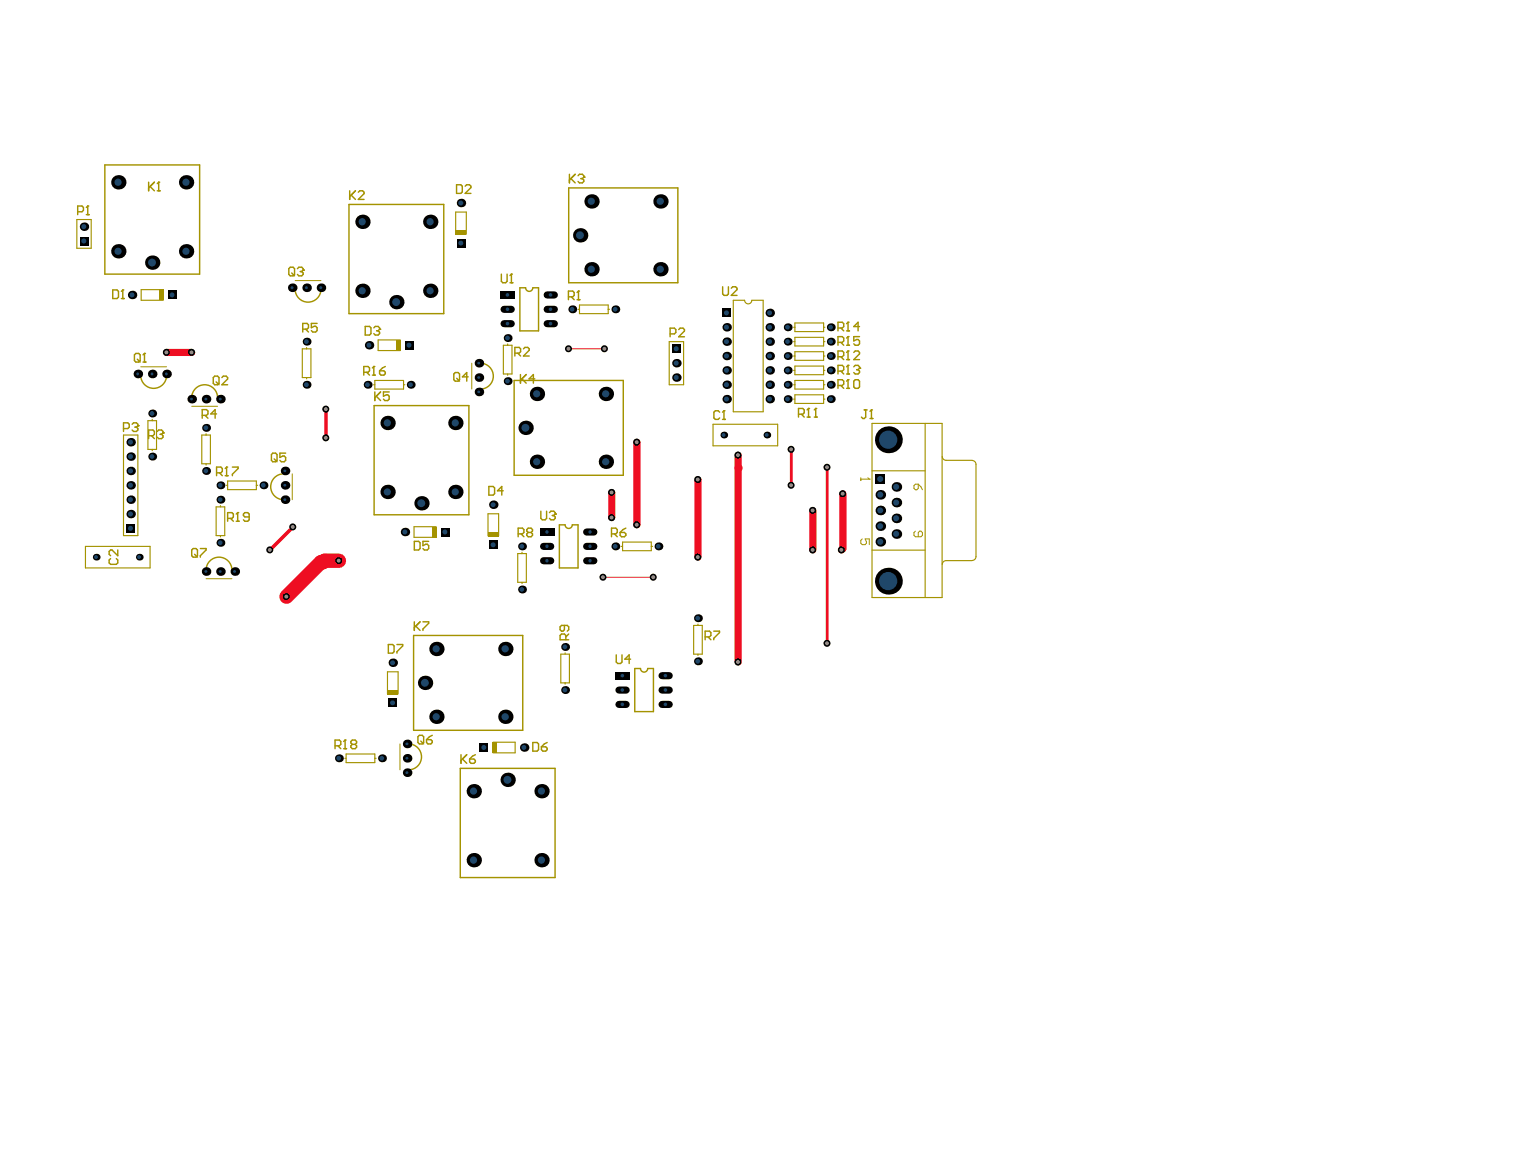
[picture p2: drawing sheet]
<svg xmlns="http://www.w3.org/2000/svg" width="269mm" height="207mm" viewBox="0 0 269 207" stroke-linecap="round" stroke-linejoin="round" font-family="sans-serif">
<g fill="none" stroke="#a49300" stroke-width=".2">
<path d="M13.6 38.7h2.5v5.1h-2.5zM28.8 51.1h-3.9v1.9h3.9M70.6 60h-3.9v1.8h3.9M80.4 41.3v-3.9h1.9v3.9M102 54.6h.2M102.2 53.8h5.1v1.5h-5.1zM107.3 54.6h.2M131.3 53h-2v19.6h5.3v-19.6h-2M140 57.7h.2M140.2 57h5.1v1.5h-5.1zM140.2 59.5h5.1v1.5h-5.1zM145.3 57.7h.2"/>
<path d="M21.8 76.7h2.5v17.8h-2.5zM26.1 74.2h1.5v5.1h-1.5zM26.9 74v.2M26.9 79.3v.2M35.6 76.7h1.5v5.1h-1.5zM36.4 76.5v.2M53.3 61.5h1.5v5.1h-1.5zM54.1 61.3v.2M54.1 66.6v.2M65.9 67.9h.2M66.1 67.1h5.1v1.5h-5.1zM71.2 67.9h.2"/>
<path d="M88.8 60.9h1.5v5.1h-1.5zM89.5 60.7v.2M89.5 66v.2M118 60.3h2.6v7.6h-2.6zM125.8 74.8h11.4v3.8h-11.4zM140 67.9h.2M140 70.4h.2M140 65.3h.2M140 60.3h.2M140 62.8h.2M140.2 62h5.1v1.6h-5.1zM140.2 64.6h5.1v1.5h-5.1z"/>
<path d="M140.2 67.1h5.1v1.5h-5.1zM140.2 69.6h5.1v1.6h-5.1zM145.3 67.9h.2M145.3 70.4h.2M145.3 65.3h.2M145.3 60.3h.2M145.3 62.8h.2M153.8 74.7h12.4v30.7h-12.4zM163.2 74.7v30.7M15.1 96.4h11.4v3.8h-11.4zM36.4 81.8v.2M38.1 89.4h1.5v5.1h-1.5z"/>
<path d="M38.9 89.2v.2M38.9 94.5v.2M39.9 85.6h.3M40.2 84.8h5v1.6h-5zM45.2 85.6h.2M76.9 92.9h-3.9v1.9h3.9M86.1 94.5v-3.9h1.9v3.9M91.3 97.6h1.5v5.1h-1.5zM92.1 97.4v.2M109.6 96.4h.2M109.8 95.6h5.1v1.5h-5.1zM114.9 96.4h.2"/>
<path d="M153.8 97h9.4M153.8 83h9.4M166.9 98.9h4.6M166.9 81.2h4.6M172.2 81.9v16.3M92.1 102.7v.2M98.9 115.4h1.5v5.1h-1.5zM99.7 115.2v.2M122.4 110.3h1.5v5.1h-1.5zM123.1 110.1v.2M123.1 115.4v.2M60.8 133.8h.2"/>
<path d="M61 133h5.1v1.5h-5.1zM66.1 133.8h.2M68.3 122.4v-3.9h1.9v3.9M87 130.9h3.9v1.9h-3.9M99.7 120.5v.2"/>
</g>
<path d="M18.5 29.1h16.7v19.3h-16.7zM61.6 36.1h16.7v19.2h-16.7zM100.3 33.1h19.3v16.8h-19.3zM92.7 50.8h-1v7.6h3.3v-7.6h-1M66 71.5h16.7v19.3h-16.7zM90.7 67.1h19.2v16.7h-19.2zM99.7 92.6h-1v7.6h3.3v-7.6h-1.1M73 112.1h19.2v16.7h-19.2zM113 117.9h-1v7.6h3.3v-7.6h-1.1M81.2 135.5h16.7v19.3h-16.7z" fill="none" stroke="#a49300" stroke-width=".25"/>
<path d="M52.1 49.5h4.5M24.8 64.7h4.6M33.8 71.7h4.6M83.2 64.1v4.5M51.6 83.6v4.5M36.4 102.1h4.5M70.5 131.2v4.6" fill="none" stroke="#a49300" stroke-width=".18"/>
<g fill="#a49300">
<path d="M28.1 51.1h.8v1.9h-.8z" fill-rule="evenodd"/>
<path d="M86.9 130.9h.8v1.9h-.8z" fill-rule="evenodd"/>
<path d="M68.3 121.7h1.9v.8h-1.9z" fill-rule="evenodd"/>
<path d="M80.4 40.6h1.9v.8h-1.9z" fill-rule="evenodd"/>
<path d="M86.1 93.8h1.9v.8h-1.9z" fill-rule="evenodd"/>
<path d="M69.9 60h.8v1.8h-.8z" fill-rule="evenodd"/>
<path d="M76.2 92.9h.8v1.9h-.8z" fill-rule="evenodd"/>
</g>
<path d="M151.8 84.3v.5M151.8 84.5h1.5M152.1 95.1l-.3 .2v.5l.3 .3h.5l.2-.3-.2-.7h.7v1M153.1 84.3l.2 .2M153.3 84.5h.1M161.5 93.7l-.3 .2v.5l.3 .3h1l.2-.3v-.5l-.2-.2h-.3l-.2 .2v.8M161.5 85.4h.5v.7l-.3 .3h-.2l-.3-.3v-.4zM162 85.4l.5 .5 .2 .5" fill="none" stroke="#a49300" stroke-width=".18"/>
<g fill="none" stroke="#a49300" stroke-width=".25">
<path d="M13.7 37.4h.8l.2-.3v-.5l-.2-.3h-.8v1.6M15.2 37.9h.5M15.5 36.3h.1M15.5 36.3l-.3 .3M15.5 36.3v1.6M26.2 32.1v1.6M26.5 32.9l.7 .8M27.2 32.1l-1 1M27.7 33.7h.5M28 32.1h.1M28 32.1v1.6M28 32.1l-.3 .3"/>
<path d="M61.7 33.7v1.5M61.9 34.4l.8 .8M62.7 33.7l-1 1M63.2 33.9l.3-.2h.5l.2 .2v.3l-1 1h1M80.5 32.6h.8l.2 .2v1.1l-.2 .2h-.8zM82 32.8l.3-.2h.5l.3 .2v.3l-1.1 1h1.1M100.4 30.7v1.6M100.7 31.5l.8 .8M101.5 30.7l-1.1 1.1M102 31l.2-.3h.5l.3 .3v.2M102.5 31.5h.2M102.7 31.5l.3 .3v.2l-.3 .3h-.5l-.2-.3"/>
<path d="M103 31.2h.1M103 31.2l-.3 .3M19.9 51.1h.7l.3 .3v1l-.3 .3h-.7zM21.4 52.7h.5M21.7 51.1h.1M21.7 51.1v1.6M21.7 51.1l-.3 .3M51.2 47.1h.5l.3 .3v1l-.3 .3h-.5l-.3-.3v-1zM51.4 48.2l.6 .5M52.1 51a2.28 2.28 0 0 0 2.2 2.3 2.28 2.28 0 0 0 2.3-2.3M52.5 47.4l.2-.3h.5l.3 .3v.2M53 47.9h.2"/>
<path d="M53.2 47.9l.3 .3v.2l-.3 .3h-.5l-.2-.3M53.4 58.1h.8l.2-.3v-.5l-.2-.3h-.8v1.6M53.5 47.6h.1M53.5 47.6l-.3 .3M53.9 58.1l.5 .5M55.9 57h-1v.8l.5-.2h.3l.2 .2v.5l-.2 .3h-.5l-.3-.3M64.4 57.6h.8l.2 .2v1l-.2 .3h-.8zM65.9 57.8l.3-.2h.5l.3 .2v.3M66.4 58.3h.3M66.7 58.3l.3 .3v.2l-.3 .3h-.5l-.3-.3M67 58.1h.1M67 58.1l-.3 .2"/>
<path d="M88.4 48.4v1.2l.3 .3h.5l.2-.3v-1.2M90 49.9h.5M90.2 48.4h.1M90.2 48.4v1.5M90.2 48.4l-.2 .2M92.7 50.8a.63 .63 0 0 0 .6 .6 .63 .63 0 0 0 .7-.6M100.3 52.4h.7l.3-.3v-.5l-.3-.3h-.7v1.6M100.8 52.4l.5 .5M101.8 52.9h.5M102 51.3h.1M102 51.3l-.2 .3M102 51.3v1.6"/>
<path d="M118.2 58.9h.8l.2-.3v-.5l-.2-.2h-.8v1.5M119.7 58.1l.3-.2h.5l.2 .2v.3l-1 1h1M127.5 50.6v1.3l.2 .2h.5l.3-.2v-1.3M129 50.8l.2-.2h.5l.3 .2v.3l-1 1h1M147.8 57.9h.8l.2-.3v-.5l-.2-.3h-.8v1.6M148.3 57.9l.5 .5M149.3 58.4h.5M149.6 56.8h.1M149.6 59.4h.1M149.6 56.8v1.6M149.6 59.4v1.5M149.6 56.8l-.3 .3"/>
<path d="M149.6 59.4l-.3 .2M151.6 57.6h-1l.8-.8v1.6M151.6 59.4h-1v.7l.5-.2h.3l.2 .2v.5l-.2 .3h-.5l-.3-.3M21.8 75.6h.7l.3-.3v-.5l-.3-.2h-.7v1.5M23.3 74.8l.3-.2h.5l.2 .2v.3M23.8 75.3h.3M24 62.3h.5l.2 .3v1l-.2 .3h-.5l-.3-.3v-1zM24.1 75.3l.2 .3v.2l-.2 .3h-.5l-.3-.3M24.2 63.4l.5 .5M24.3 75.1h.1M24.3 75.1l-.2 .2M24.8 66.2a2.28 2.28 0 0 0 2.3 2.3 2.28 2.28 0 0 0 2.3-2.3"/>
<path d="M25.2 63.9h.5M25.5 62.3h.1M25.5 62.3v1.6M25.5 62.3l-.3 .3M26.2 76.9h.8l.2-.3v-.5l-.2-.3h-.8v1.6M26.7 76.9l.5 .5M27.7 76.1l.3-.3h.5l.3 .3v.3M28.2 76.6h.3M28.5 76.6l.3 .3v.2l-.3 .3h-.5l-.3-.3M28.8 76.4h.1M28.8 76.4l-.3 .2M33.8 70.1a2.28 2.28 0 0 1 2.3-2.2 2.28 2.28 0 0 1 2.3 2.2"/>
<path d="M35.7 73.3h.7l.3-.3v-.5l-.3-.2h-.7v1.5M36.2 73.3l.5 .5M37.9 66.3h.5l.2 .3v1l-.2 .3h-.5l-.3-.3v-1zM38.1 67.4l.5 .5M38.2 73h-1l.7-.7v1.5M39.1 66.6l.3-.3h.5l.3 .3v.3l-1.1 1h1.1M48.1 79.9h.5l.3 .3v1l-.3 .3h-.5l-.2-.3v-1zM50.4 79.9h-1v.8l.5-.3h.2l.3 .3v.5l-.3 .3h-.5l-.2-.3M64.2 65.7h.7l.3-.3v-.5l-.3-.3h-.7v1.6M64.7 65.7l.5 .5M65.7 66.2h.5M65.9 64.6h.1"/>
<path d="M65.9 64.6l-.2 .3M65.9 64.6v1.6M66.1 69.1v1.6M66.4 69.9l.7 .8M67 65.4h.7l.3 .3v.2l-.3 .3h-.5l-.2-.3zM67.1 69.1l-1 1M68 64.6l-.5 .3-.5 .5M68.6 69.1h-1v.8l.5-.3h.3l.2 .3v.5l-.2 .3h-.5l-.3-.3M80.3 65.7h.5l.3 .3v1l-.3 .2h-.5l-.3-.2v-1zM80.6 66.7l.5 .5M82.6 66.5h-1l.7-.8v1.5M84.7 64.1a2.28 2.28 0 0 1 2.3 2.2 2.28 2.28 0 0 1-2.3 2.3"/>
<path d="M90.8 62.3h.8l.2-.3v-.5l-.2-.2h-.8v1.5M91.3 62.3l.5 .5M91.8 66.1v1.5M92.1 66.8l.7 .8M92.3 61.5l.3-.2h.5l.2 .2v.3l-1 1h1M92.8 66.1l-1 1M94.3 66.8h-1l.8-.7v1.5M126.9 72.7l-.2-.2h-.5l-.3 .2v1l.3 .3h.5l.2-.3M127.4 74h.6M127.7 72.5h.1M127.7 72.5v1.5M127.7 72.5l-.3 .2"/>
<path d="M140.8 73.1h.8l.3-.3v-.5l-.3-.3h-.8v1.6M141.4 73.1l.5 .5M142.4 73.6h.5M142.6 72h.1M142.6 72l-.2 .3M142.6 72v1.6M143.6 73.6h.5M143.9 72h.1M143.9 72v1.6M143.9 72l-.3 .3M147.8 60.4h.8l.2-.3v-.5l-.2-.2h-.8v1.5M147.8 62.9h.8l.2-.2v-.5l-.2-.3h-.8v1.5"/>
<path d="M147.8 65.5h.8l.2-.3v-.5l-.2-.3h-.8v1.6M147.8 68h.8l.2-.3v-.5l-.2-.2h-.8v1.5M148.3 62.9l.5 .5M148.3 65.5l.5 .5M148.3 68l.5 .5M148.3 60.4l.5 .5M149.3 63.4h.5M149.3 66h.5M149.3 68.5h.5M149.3 60.9h.5M149.6 61.9h.1M149.6 64.4h.1"/>
<path d="M149.6 67h.1M149.6 61.9l-.3 .3M149.6 61.9v1.5M149.6 64.4v1.6M149.6 67v1.5M149.6 64.4l-.3 .3M149.6 67l-.3 .2M150.6 62.2l.3-.3h.5l.2 .3v.2l-1 1h1M150.6 64.7l.3-.3h.5l.2 .3v.3M150.9 67h.5l.2 .2v1l-.2 .3h-.5l-.3-.3v-1zM151.1 65.2h.3M151.4 65.2l.2 .3v.2l-.2 .3h-.5l-.3-.3"/>
<path d="M151.6 65h.1M151.6 65l-.2 .2M152.4 72.3h.6M152.7 72.3v1.3l-.3 .2h-.2l-.3-.2M153.5 73.8h.5M153.7 72.3h.1M153.7 72.3v1.5M153.7 72.3l-.2 .3M19.5 98.5l-.2 .3v.5l.2 .2h1l.3-.2v-.5l-.3-.3M20.8 97v1l-1-1h-.3l-.2 .3v.5l.2 .2M34.1 96.8h.5l.2 .2v1l-.2 .3h-.5l-.3-.3v-1zM34.3 97.8l.5 .5"/>
<path d="M35.3 96.8h1.1v.2l-1.1 1v.3M38.2 83.4h.8l.2-.3v-.5l-.2-.2h-.8v1.5M38.7 83.4l.5 .5M39.7 83.9h.5M40 82.4h.1M40 82.4l-.3 .2M40 82.4v1.5M40.2 91.4h.7l.3-.2v-.5l-.3-.3h-.7v1.5M40.7 91.4l.5 .5M41 82.4h1v.2l-1 1.1v.2M41.7 91.9h.5M41.9 90.4h.1"/>
<path d="M41.9 90.4l-.2 .3M41.9 90.4v1.5M44 91.2h-.8l-.3-.3v-.2l.3-.3h.5l.3 .3v1l-.3 .2h-.5l-.3-.2M48.4 80.9l.5 .6M50 83.6a2.28 2.28 0 0 0-2.2 2.3 2.28 2.28 0 0 0 2.2 2.2M73.1 95.5h.7l.3 .2v1.1l-.3 .2h-.7zM75.6 95.5h-1v.8l.8-.3 .2 .3v.5l-.2 .2h-.5l-.3-.2M86.2 85.8h.8l.2 .3v1l-.2 .2h-.8zM88.8 86.6h-1.1l.8-.8v1.5M91.4 94.2h.8l.2-.3v-.5l-.2-.2h-.8v1.5M91.9 94.2l.5 .5M93.2 93.9l-.3-.2v-.3l.3-.2h.5l.2 .2v.3l-.2 .2"/>
<path d="M93.2 93.9l-.3 .3v.2l.3 .3h.5l.2-.3v-.2l-.2-.3M93.2 93.9h.5M95.4 90.2v1.2l.3 .3h.5l.2-.3v-1.2M96.9 90.4l.3-.2h.5l.2 .2v.3M97.4 90.9h.3M97.7 90.9l.2 .3v.2l-.2 .3h-.5l-.3-.3M97.9 90.7h.1M97.9 90.7l-.2 .2M99.7 92.6a.63 .63 0 0 0 .6 .6 .63 .63 0 0 0 .6-.6M107.9 94.2h.7l.3-.3v-.5l-.3-.2h-.7v1.5M108.4 94.2l.5 .5M109.4 93.9h.7l.3 .3v.2l-.3 .3h-.5l-.2-.3z"/>
<path d="M110.4 93.2l-.5 .2-.5 .5M36.4 100.6a2.28 2.28 0 0 1 2.2-2.3 2.28 2.28 0 0 1 2.3 2.3M68.5 113.7h.8l.2 .2v1.1l-.2 .2h-.8zM70 113.7h1v.2l-1 1.1v.2M73.1 109.7v1.5M73.3 110.4l.8 .8M74.1 109.7l-1 1M74.6 109.7h1v.2l-1 1v.3M99.6 110.3v.8l-.3 .2h-.3l-.2-.2v-.5l.2-.3h1.1l.2 .3v.5l-.2 .2M99.8 112.8v-.7l-.2-.3h-.6l-.2 .3v.7h1.5M100.3 111.8l-.5 .5M108.7 115.5v1.3l.3 .2h.5l.2-.2v-1.3"/>
<path d="M111.2 116.3h-1l.8-.8v1.5M113 117.9a.63 .63 0 0 0 .6 .7 .63 .63 0 0 0 .6-.7M124.4 112.3h.7l.3-.2v-.5l-.3-.3h-.7v1.5M124.9 112.3l.5 .5M125.9 111.3h1v.3l-1 1v.2M59.1 131.6h.8l.2-.3v-.5l-.2-.3h-.8v1.6M59.6 131.6l.5 .5M60.6 132.1h.5M60.9 130.5h.1M60.9 130.5l-.3 .3M60.9 130.5v1.6M62.1 131.3l-.2-.3v-.2l.2-.3h.5l.3 .3v.2l-.3 .3"/>
<path d="M62.1 131.3l-.2 .3v.2l.2 .3h.5l.3-.3v-.2l-.3-.3M62.1 131.3h.5M72.1 131.2a2.28 2.28 0 0 1 2.2 2.3 2.28 2.28 0 0 1-2.2 2.3M74 129.7h.5l.2 .3v1l-.2 .2h-.5l-.3-.2v-1zM74.2 130.7l.5 .5M75.2 130.5h.8l.2 .2v.3l-.2 .2h-.5l-.3-.2zM76.2 129.7l-.5 .3-.5 .5M81.3 133.1v1.5M81.6 133.9l.7 .7M82.3 133.1l-1 1M82.8 133.9h.8l.2 .2v.3l-.2 .2h-.5l-.3-.2zM83.8 133.1l-.5 .3-.5 .5"/>
<path d="M94 131h.7l.3 .2v1l-.3 .3h-.7zM95.5 131.7h.8l.2 .3v.2l-.2 .3h-.5l-.3-.3zM96.5 131l-.5 .2-.5 .5"/>
</g>
<path d="M131.3 53a.63 .63 0 0 0 .7 .6 .63 .63 0 0 0 .6-.6M166.2 80.5a.68 .68 0 0 0 .7 .7M166.9 98.9a.68 .68 0 0 0-.7 .7M171.5 81.2a.68 .68 0 0 1 .7 .7M172.2 98.2a.68 .68 0 0 1-.7 .7" fill="none" stroke="#a49300" stroke-width=".2"/>
<path d="M107.9 86.9v4.4" fill="none" stroke="#ee0e22" stroke-width="1.3"/>
<circle cx="130.2" cy="82.6" r=".63" fill="#ee0e22"/>
<path d="M29.4 62.2h4.4M112.3 78v14.6M123.1 84.6v13.7M130.2 80.3v36.5M143.4 90v7M148.7 87.1v9.7l-.3 .2" fill="none" stroke="#ee0e22" stroke-width="1.3"/>
<path d="M57.5 72.2v5M51.7 93l-4.1 4" fill="none" stroke="#ee0e22" stroke-width=".63"/>
<path d="M139.6 79.3v6.3M145.9 82.4v31.1" fill="none" stroke="#ee0e22" stroke-width=".51"/>
<path d="M100.3 61.5h6.3M106.4 101.8h8.9" fill="none" stroke="#ee0e22" stroke-width=".18"/>
<path d="M59.8 98.9h-2.6l-.2 .3h-.4l-6.1 6" fill="none" stroke="#ee0e22" stroke-width="2.5"/>
<circle cx="33.8" cy="62.2" r=".62" fill="#000"/>
<circle cx="33.8" cy="62.2" r=".34" fill="#a6968d"/>
<circle cx="29.3" cy="62.2" r=".62" fill="#000"/>
<circle cx="29.3" cy="62.2" r=".34" fill="#a6968d"/>
<circle cx="47.6" cy="97" r=".62" fill="#000"/>
<circle cx="47.6" cy="97" r=".34" fill="#a6968d"/>
<circle cx="51.6" cy="92.9" r=".62" fill="#000"/>
<circle cx="51.6" cy="92.9" r=".34" fill="#a6968d"/>
<circle cx="130.2" cy="80.3" r=".62" fill="#000"/>
<circle cx="130.2" cy="80.3" r=".34" fill="#a6968d"/>
<circle cx="123.1" cy="84.6" r=".62" fill="#000"/>
<circle cx="123.1" cy="84.6" r=".34" fill="#a6968d"/>
<circle cx="57.5" cy="72.2" r=".62" fill="#000"/>
<circle cx="57.5" cy="72.2" r=".34" fill="#a6968d"/>
<circle cx="57.5" cy="77.2" r=".62" fill="#000"/>
<circle cx="57.5" cy="77.2" r=".34" fill="#a6968d"/>
<circle cx="106.4" cy="101.8" r=".62" fill="#000"/>
<circle cx="106.4" cy="101.8" r=".34" fill="#a6968d"/>
<circle cx="115.2" cy="101.8" r=".62" fill="#000"/>
<circle cx="115.2" cy="101.8" r=".34" fill="#a6968d"/>
<circle cx="123.1" cy="98.3" r=".62" fill="#000"/>
<circle cx="123.1" cy="98.3" r=".34" fill="#a6968d"/>
<circle cx="59.7" cy="98.9" r=".62" fill="#000"/>
<circle cx="59.7" cy="98.9" r=".34" fill="#a6968d"/>
<circle cx="50.5" cy="105.2" r=".62" fill="#000"/>
<circle cx="50.5" cy="105.2" r=".34" fill="#a6968d"/>
<circle cx="145.9" cy="82.4" r=".62" fill="#000"/>
<circle cx="145.9" cy="82.4" r=".34" fill="#a6968d"/>
<circle cx="145.9" cy="113.5" r=".62" fill="#000"/>
<circle cx="145.9" cy="113.5" r=".34" fill="#a6968d"/>
<circle cx="130.2" cy="116.8" r=".62" fill="#000"/>
<circle cx="130.2" cy="116.8" r=".34" fill="#a6968d"/>
<circle cx="139.5" cy="79.3" r=".62" fill="#000"/>
<circle cx="139.5" cy="79.3" r=".34" fill="#a6968d"/>
<circle cx="139.5" cy="85.6" r=".62" fill="#000"/>
<circle cx="139.5" cy="85.6" r=".34" fill="#a6968d"/>
<circle cx="143.3" cy="97" r=".62" fill="#000"/>
<circle cx="143.3" cy="97" r=".34" fill="#a6968d"/>
<circle cx="143.3" cy="90" r=".62" fill="#000"/>
<circle cx="143.3" cy="90" r=".34" fill="#a6968d"/>
<circle cx="148.4" cy="97" r=".62" fill="#000"/>
<circle cx="148.4" cy="97" r=".34" fill="#a6968d"/>
<circle cx="148.6" cy="87.1" r=".62" fill="#000"/>
<circle cx="148.6" cy="87.1" r=".34" fill="#a6968d"/>
<circle cx="107.9" cy="91.3" r=".62" fill="#000"/>
<circle cx="107.9" cy="91.3" r=".34" fill="#a6968d"/>
<circle cx="107.9" cy="86.9" r=".62" fill="#000"/>
<circle cx="107.9" cy="86.9" r=".34" fill="#a6968d"/>
<circle cx="112.3" cy="78" r=".62" fill="#000"/>
<circle cx="112.3" cy="78" r=".34" fill="#a6968d"/>
<circle cx="112.3" cy="92.6" r=".62" fill="#000"/>
<circle cx="112.3" cy="92.6" r=".34" fill="#a6968d"/>
<circle cx="100.3" cy="61.5" r=".62" fill="#000"/>
<circle cx="100.3" cy="61.5" r=".34" fill="#a6968d"/>
<circle cx="106.6" cy="61.5" r=".62" fill="#000"/>
<circle cx="106.6" cy="61.5" r=".34" fill="#a6968d"/>
<circle cx="26.9" cy="66" r=".76" fill="#000"/>
<circle cx="26.8" cy="66" r=".25" fill="#1f4769"/>
<circle cx="128.2" cy="67.9" r=".75" fill="#000"/>
<circle cx="128.1" cy="67.9" r=".44" fill="#1f4769"/>
<circle cx="128.2" cy="57.7" r=".75" fill="#000"/>
<circle cx="128.1" cy="57.7" r=".44" fill="#1f4769"/>
<circle cx="26.9" cy="80.5" r=".7" fill="#000"/>
<circle cx="26.8" cy="80.5" r=".42" fill="#1f4769"/>
<circle cx="26.9" cy="72.9" r=".7" fill="#000"/>
<circle cx="26.8" cy="72.9" r=".42" fill="#1f4769"/>
<circle cx="38.9" cy="70.4" r=".76" fill="#000"/>
<circle cx="38.9" cy="70.4" r=".25" fill="#1f4769"/>
<circle cx="67.4" cy="133.8" r=".7" fill="#000"/>
<circle cx="67.3" cy="133.7" r=".42" fill="#1f4769"/>
<circle cx="71.4" cy="93.8" r=".75" fill="#000"/>
<circle cx="71.4" cy="93.8" r=".44" fill="#1f4769"/>
<circle cx="128.2" cy="70.4" r=".75" fill="#000"/>
<circle cx="128.1" cy="70.4" r=".44" fill="#1f4769"/>
<circle cx="128.2" cy="62.8" r=".75" fill="#000"/>
<circle cx="128.1" cy="62.8" r=".44" fill="#1f4769"/>
<circle cx="128.2" cy="65.3" r=".75" fill="#000"/>
<circle cx="128.1" cy="65.3" r=".44" fill="#1f4769"/>
<path d="M127.4 54.4h1.5v1.6h-1.5z" fill-rule="evenodd" fill="#000"/>
<circle cx="128.1" cy="55.2" r=".44" fill="#1f4769"/>
<circle cx="38.9" cy="100.8" r=".76" fill="#000"/>
<circle cx="38.9" cy="100.8" r=".25" fill="#1f4769"/>
<circle cx="128.2" cy="60.3" r=".75" fill="#000"/>
<circle cx="128.1" cy="60.3" r=".44" fill="#1f4769"/>
<circle cx="17" cy="98.3" r=".6" fill="#000"/>
<circle cx="16.9" cy="98.3" r=".34" fill="#1f4769"/>
<circle cx="24.6" cy="98.3" r=".6" fill="#000"/>
<circle cx="24.5" cy="98.3" r=".34" fill="#1f4769"/>
<circle cx="23.1" cy="88.1" r=".75" fill="#000"/>
<circle cx="23" cy="88.1" r=".44" fill="#1f4769"/>
<circle cx="23.1" cy="78" r=".75" fill="#000"/>
<circle cx="23" cy="78" r=".44" fill="#1f4769"/>
<circle cx="24.3" cy="66" r=".76" fill="#000"/>
<circle cx="24.3" cy="66" r=".25" fill="#1f4769"/>
<circle cx="29.4" cy="66" r=".76" fill="#000"/>
<circle cx="29.3" cy="66" r=".25" fill="#1f4769"/>
<circle cx="38.9" cy="88.1" r=".7" fill="#000"/>
<circle cx="38.8" cy="88.1" r=".42" fill="#1f4769"/>
<circle cx="50.3" cy="88.1" r=".76" fill="#000"/>
<circle cx="50.3" cy="88.1" r=".25" fill="#1f4769"/>
<circle cx="54.1" cy="67.9" r=".7" fill="#000"/>
<circle cx="54" cy="67.9" r=".42" fill="#1f4769"/>
<circle cx="64.8" cy="67.9" r=".7" fill="#000"/>
<circle cx="64.8" cy="67.9" r=".42" fill="#1f4769"/>
<circle cx="72.4" cy="67.9" r=".7" fill="#000"/>
<circle cx="72.4" cy="67.9" r=".42" fill="#1f4769"/>
<path d="M95.9 96.4h1.2" fill="none" stroke="#000" stroke-width="1.3"/>
<circle cx="96.5" cy="96.4" r=".3" fill="#1f4769"/>
<path d="M103.5 96.4h1.2" fill="none" stroke="#000" stroke-width="1.3"/>
<circle cx="104.1" cy="96.4" r=".3" fill="#1f4769"/>
<circle cx="135.8" cy="67.9" r=".75" fill="#000"/>
<circle cx="135.7" cy="67.9" r=".44" fill="#1f4769"/>
<circle cx="138.9" cy="67.9" r=".7" fill="#000"/>
<circle cx="138.9" cy="67.9" r=".42" fill="#1f4769"/>
<circle cx="135.8" cy="57.7" r=".75" fill="#000"/>
<circle cx="135.7" cy="57.7" r=".44" fill="#1f4769"/>
<circle cx="138.9" cy="57.7" r=".7" fill="#000"/>
<circle cx="138.9" cy="57.7" r=".42" fill="#1f4769"/>
<circle cx="146.5" cy="67.9" r=".7" fill="#000"/>
<circle cx="146.5" cy="67.9" r=".42" fill="#1f4769"/>
<circle cx="146.5" cy="57.7" r=".7" fill="#000"/>
<circle cx="146.5" cy="57.7" r=".42" fill="#1f4769"/>
<circle cx="14.8" cy="40" r=".75" fill="#000"/>
<circle cx="14.8" cy="40" r=".44" fill="#1f4769"/>
<path d="M14.1 41.8h1.5v1.5h-1.5z" fill-rule="evenodd" fill="#000"/>
<circle cx="14.8" cy="42.5" r=".44" fill="#1f4769"/>
<path d="M22.3 92.4h1.5v1.6h-1.5z" fill-rule="evenodd" fill="#000"/>
<circle cx="23" cy="93.2" r=".44" fill="#1f4769"/>
<circle cx="23.1" cy="90.7" r=".75" fill="#000"/>
<circle cx="23" cy="90.7" r=".44" fill="#1f4769"/>
<circle cx="23.1" cy="85.6" r=".75" fill="#000"/>
<circle cx="23" cy="85.6" r=".44" fill="#1f4769"/>
<circle cx="23.1" cy="83.1" r=".75" fill="#000"/>
<circle cx="23" cy="83.1" r=".44" fill="#1f4769"/>
<circle cx="23.1" cy="80.5" r=".75" fill="#000"/>
<circle cx="23" cy="80.5" r=".44" fill="#1f4769"/>
<circle cx="20.9" cy="32.2" r="1.27" fill="#000"/>
<circle cx="20.8" cy="32.2" r=".64" fill="#1f4769"/>
<circle cx="33.8" cy="70.4" r=".76" fill="#000"/>
<circle cx="33.8" cy="70.4" r=".25" fill="#1f4769"/>
<circle cx="32.8" cy="32.2" r="1.27" fill="#000"/>
<circle cx="32.8" cy="32.2" r=".64" fill="#1f4769"/>
<circle cx="38.9" cy="95.7" r=".7" fill="#000"/>
<circle cx="38.8" cy="95.7" r=".42" fill="#1f4769"/>
<circle cx="38.9" cy="85.6" r=".7" fill="#000"/>
<circle cx="38.8" cy="85.6" r=".42" fill="#1f4769"/>
<circle cx="36.4" cy="83.1" r=".7" fill="#000"/>
<circle cx="36.3" cy="83.1" r=".42" fill="#1f4769"/>
<circle cx="36.4" cy="70.4" r=".76" fill="#000"/>
<circle cx="36.3" cy="70.4" r=".25" fill="#1f4769"/>
<circle cx="46.5" cy="85.6" r=".7" fill="#000"/>
<circle cx="46.4" cy="85.6" r=".42" fill="#1f4769"/>
<circle cx="50.3" cy="85.6" r=".76" fill="#000"/>
<circle cx="50.3" cy="85.6" r=".25" fill="#1f4769"/>
<circle cx="50.3" cy="83.1" r=".76" fill="#000"/>
<circle cx="50.3" cy="83" r=".25" fill="#1f4769"/>
<circle cx="56.6" cy="50.8" r=".76" fill="#000"/>
<circle cx="56.6" cy="50.7" r=".27" fill="#1f4769"/>
<circle cx="54.1" cy="50.8" r=".76" fill="#000"/>
<circle cx="54" cy="50.7" r=".27" fill="#1f4769"/>
<circle cx="65.1" cy="60.9" r=".75" fill="#000"/>
<circle cx="65.1" cy="60.9" r=".44" fill="#1f4769"/>
<circle cx="63.9" cy="39.1" r="1.27" fill="#000"/>
<circle cx="63.9" cy="39.1" r=".64" fill="#1f4769"/>
<circle cx="71.8" cy="136.3" r=".76" fill="#000"/>
<circle cx="71.8" cy="136.3" r=".25" fill="#1f4769"/>
<circle cx="71.8" cy="133.8" r=".76" fill="#000"/>
<circle cx="71.8" cy="133.7" r=".25" fill="#1f4769"/>
<circle cx="71.8" cy="131.2" r=".76" fill="#000"/>
<circle cx="71.8" cy="131.2" r=".25" fill="#1f4769"/>
<path d="M71.4 60.1h1.5v1.6h-1.5z" fill-rule="evenodd" fill="#000"/>
<circle cx="72.1" cy="60.9" r=".44" fill="#1f4769"/>
<circle cx="69.9" cy="53.3" r="1.27" fill="#000"/>
<circle cx="69.9" cy="53.3" r=".7" fill="#1f4769"/>
<circle cx="77" cy="126.4" r="1.27" fill="#000"/>
<circle cx="76.9" cy="126.4" r=".63" fill="#1f4769"/>
<circle cx="77" cy="114.5" r="1.27" fill="#000"/>
<circle cx="76.9" cy="114.4" r=".63" fill="#1f4769"/>
<path d="M77.8 93.1h1.5v1.5h-1.5z" fill-rule="evenodd" fill="#000"/>
<circle cx="78.5" cy="93.8" r=".44" fill="#1f4769"/>
<circle cx="80.3" cy="86.8" r="1.27" fill="#000"/>
<circle cx="80.3" cy="86.8" r=".63" fill="#1f4769"/>
<circle cx="80.3" cy="74.6" r="1.27" fill="#000"/>
<circle cx="80.3" cy="74.6" r=".64" fill="#1f4769"/>
<circle cx="89.5" cy="137.6" r="1.27" fill="#000"/>
<circle cx="89.5" cy="137.5" r=".7" fill="#1f4769"/>
<circle cx="89.1" cy="126.4" r="1.27" fill="#000"/>
<circle cx="89.1" cy="126.4" r=".64" fill="#1f4769"/>
<circle cx="89.1" cy="114.5" r="1.27" fill="#000"/>
<circle cx="89.1" cy="114.4" r=".64" fill="#1f4769"/>
<path d="M86.3 95.4h1.5v1.5h-1.5z" fill-rule="evenodd" fill="#000"/>
<circle cx="87" cy="96.1" r=".44" fill="#1f4769"/>
<circle cx="87" cy="89" r=".75" fill="#000"/>
<circle cx="87" cy="89" r=".44" fill="#1f4769"/>
<circle cx="84.5" cy="69.1" r=".76" fill="#000"/>
<circle cx="84.5" cy="69.1" r=".25" fill="#1f4769"/>
<circle cx="84.5" cy="64.1" r=".76" fill="#000"/>
<circle cx="84.5" cy="64" r=".25" fill="#1f4769"/>
<circle cx="84.5" cy="66.6" r=".76" fill="#000"/>
<circle cx="84.5" cy="66.6" r=".25" fill="#1f4769"/>
<path d="M88.9 57.1h1.3" fill="none" stroke="#000" stroke-width="1.3"/>
<circle cx="89.5" cy="57.1" r=".32" fill="#1f4769"/>
<path d="M88.9 54.6h1.3" fill="none" stroke="#000" stroke-width="1.3"/>
<circle cx="89.5" cy="54.5" r=".32" fill="#1f4769"/>
<circle cx="95.5" cy="151.7" r="1.27" fill="#000"/>
<circle cx="95.5" cy="151.7" r=".64" fill="#1f4769"/>
<path d="M95.9 98.9h1.2" fill="none" stroke="#000" stroke-width="1.3"/>
<circle cx="96.5" cy="98.9" r=".3" fill="#1f4769"/>
<path d="M95.2 93.2h2.6v1.3h-2.6z" fill-rule="evenodd" fill="#000"/>
<circle cx="96.5" cy="93.8" r=".3" fill="#1f4769"/>
<circle cx="94.7" cy="81.5" r="1.27" fill="#000"/>
<circle cx="94.7" cy="81.5" r=".63" fill="#1f4769"/>
<circle cx="94.7" cy="69.5" r="1.27" fill="#000"/>
<circle cx="94.7" cy="69.5" r=".63" fill="#1f4769"/>
<path d="M96.5 57.1h1.3" fill="none" stroke="#000" stroke-width="1.3"/>
<circle cx="97.1" cy="57.1" r=".32" fill="#1f4769"/>
<path d="M96.5 54.6h1.3" fill="none" stroke="#000" stroke-width="1.3"/>
<circle cx="97.1" cy="54.5" r=".32" fill="#1f4769"/>
<path d="M103.5 98.9h1.2" fill="none" stroke="#000" stroke-width="1.3"/>
<circle cx="104.1" cy="98.9" r=".3" fill="#1f4769"/>
<path d="M103.5 93.8h1.2" fill="none" stroke="#000" stroke-width="1.3"/>
<circle cx="104.1" cy="93.8" r=".3" fill="#1f4769"/>
<circle cx="100.9" cy="54.6" r=".7" fill="#000"/>
<circle cx="100.9" cy="54.5" r=".42" fill="#1f4769"/>
<circle cx="104.3" cy="47.5" r="1.27" fill="#000"/>
<circle cx="104.3" cy="47.5" r=".63" fill="#1f4769"/>
<circle cx="102.3" cy="41.5" r="1.27" fill="#000"/>
<circle cx="102.3" cy="41.5" r=".7" fill="#1f4769"/>
<path d="M109.2 121.7h1.2" fill="none" stroke="#000" stroke-width="1.3"/>
<circle cx="109.8" cy="121.7" r=".32" fill="#1f4769"/>
<path d="M108.5 118.6h2.6v1.2h-2.6z" fill-rule="evenodd" fill="#000"/>
<circle cx="109.8" cy="119.2" r=".32" fill="#1f4769"/>
<path d="M116.8 121.7h1.2" fill="none" stroke="#000" stroke-width="1.3"/>
<circle cx="117.4" cy="121.7" r=".32" fill="#1f4769"/>
<path d="M116.8 119.2h1.2" fill="none" stroke="#000" stroke-width="1.3"/>
<circle cx="117.4" cy="119.2" r=".32" fill="#1f4769"/>
<circle cx="119.3" cy="66.6" r=".75" fill="#000"/>
<circle cx="119.3" cy="66.6" r=".44" fill="#1f4769"/>
<circle cx="119.3" cy="64.1" r=".75" fill="#000"/>
<circle cx="119.3" cy="64.1" r=".44" fill="#1f4769"/>
<path d="M118.6 60.8h1.5v1.5h-1.5z" fill-rule="evenodd" fill="#000"/>
<circle cx="119.3" cy="61.5" r=".44" fill="#1f4769"/>
<circle cx="135.8" cy="70.4" r=".75" fill="#000"/>
<circle cx="135.7" cy="70.4" r=".44" fill="#1f4769"/>
<circle cx="138.9" cy="70.4" r=".7" fill="#000"/>
<circle cx="138.9" cy="70.4" r=".42" fill="#1f4769"/>
<circle cx="135.8" cy="62.8" r=".75" fill="#000"/>
<circle cx="135.7" cy="62.8" r=".44" fill="#1f4769"/>
<circle cx="135.8" cy="65.3" r=".75" fill="#000"/>
<circle cx="135.7" cy="65.3" r=".44" fill="#1f4769"/>
<circle cx="138.9" cy="62.8" r=".7" fill="#000"/>
<circle cx="138.9" cy="62.8" r=".42" fill="#1f4769"/>
<circle cx="138.9" cy="65.3" r=".7" fill="#000"/>
<circle cx="138.9" cy="65.3" r=".42" fill="#1f4769"/>
<circle cx="135.8" cy="55.2" r=".75" fill="#000"/>
<circle cx="135.7" cy="55.2" r=".44" fill="#1f4769"/>
<circle cx="146.5" cy="70.4" r=".7" fill="#000"/>
<circle cx="146.5" cy="70.4" r=".42" fill="#1f4769"/>
<circle cx="146.5" cy="62.8" r=".7" fill="#000"/>
<circle cx="146.5" cy="62.8" r=".42" fill="#1f4769"/>
<circle cx="146.5" cy="65.3" r=".7" fill="#000"/>
<circle cx="146.5" cy="65.3" r=".42" fill="#1f4769"/>
<circle cx="155.3" cy="95.6" r=".85" fill="#000"/>
<circle cx="155.3" cy="95.6" r=".53" fill="#1f4769"/>
<circle cx="155.3" cy="90" r=".85" fill="#000"/>
<circle cx="155.3" cy="90" r=".53" fill="#1f4769"/>
<circle cx="155.3" cy="87.3" r=".85" fill="#000"/>
<circle cx="155.3" cy="87.3" r=".53" fill="#1f4769"/>
<circle cx="158.1" cy="94.2" r=".85" fill="#000"/>
<circle cx="158.1" cy="94.2" r=".53" fill="#1f4769"/>
<circle cx="158.1" cy="88.6" r=".85" fill="#000"/>
<circle cx="158.1" cy="88.6" r=".53" fill="#1f4769"/>
<circle cx="158.1" cy="85.9" r=".85" fill="#000"/>
<circle cx="158.1" cy="85.9" r=".53" fill="#1f4769"/>
<circle cx="23.3" cy="52" r=".75" fill="#000"/>
<circle cx="23.3" cy="52" r=".44" fill="#1f4769"/>
<circle cx="20.9" cy="44.3" r="1.27" fill="#000"/>
<circle cx="20.8" cy="44.3" r=".63" fill="#1f4769"/>
<path d="M29.6 51.3h1.5v1.5h-1.5z" fill-rule="evenodd" fill="#000"/>
<circle cx="30.3" cy="52" r=".44" fill="#1f4769"/>
<circle cx="32.8" cy="44.3" r="1.27" fill="#000"/>
<circle cx="32.8" cy="44.3" r=".63" fill="#1f4769"/>
<circle cx="41.4" cy="100.8" r=".76" fill="#000"/>
<circle cx="41.4" cy="100.8" r=".25" fill="#1f4769"/>
<circle cx="36.4" cy="100.8" r=".76" fill="#000"/>
<circle cx="36.3" cy="100.8" r=".25" fill="#1f4769"/>
<circle cx="36.4" cy="75.5" r=".7" fill="#000"/>
<circle cx="36.3" cy="75.5" r=".42" fill="#1f4769"/>
<circle cx="54.1" cy="60.3" r=".7" fill="#000"/>
<circle cx="54" cy="60.3" r=".42" fill="#1f4769"/>
<circle cx="63.9" cy="51.3" r="1.27" fill="#000"/>
<circle cx="63.9" cy="51.3" r=".63" fill="#1f4769"/>
<path d="M68.5 123.2h1.5v1.6h-1.5z" fill-rule="evenodd" fill="#000"/>
<circle cx="69.3" cy="124" r=".44" fill="#1f4769"/>
<circle cx="69.3" cy="116.9" r=".75" fill="#000"/>
<circle cx="69.3" cy="116.9" r=".44" fill="#1f4769"/>
<circle cx="81.3" cy="35.8" r=".75" fill="#000"/>
<circle cx="81.3" cy="35.8" r=".44" fill="#1f4769"/>
<path d="M80.6 42.1h1.5v1.6h-1.5z" fill-rule="evenodd" fill="#000"/>
<circle cx="81.3" cy="42.9" r=".44" fill="#1f4769"/>
<path d="M84.6 131.1h1.5v1.5h-1.5z" fill-rule="evenodd" fill="#000"/>
<circle cx="85.3" cy="131.8" r=".44" fill="#1f4769"/>
<circle cx="89.5" cy="67.2" r=".7" fill="#000"/>
<circle cx="89.5" cy="67.2" r=".42" fill="#1f4769"/>
<circle cx="89.5" cy="59.6" r=".7" fill="#000"/>
<circle cx="89.5" cy="59.6" r=".42" fill="#1f4769"/>
<path d="M88.3 51.4h2.5v1.3h-2.5z" fill-rule="evenodd" fill="#000"/>
<circle cx="89.5" cy="52" r=".32" fill="#1f4769"/>
<circle cx="95.5" cy="139.6" r="1.27" fill="#000"/>
<circle cx="95.5" cy="139.5" r=".63" fill="#1f4769"/>
<path d="M96.5 52h1.3" fill="none" stroke="#000" stroke-width="1.3"/>
<circle cx="97.1" cy="52" r=".32" fill="#1f4769"/>
<circle cx="104.3" cy="35.5" r="1.27" fill="#000"/>
<circle cx="104.3" cy="35.5" r=".63" fill="#1f4769"/>
<path d="M109.2 124.3h1.2" fill="none" stroke="#000" stroke-width="1.3"/>
<circle cx="109.8" cy="124.2" r=".32" fill="#1f4769"/>
<path d="M116.8 124.3h1.2" fill="none" stroke="#000" stroke-width="1.3"/>
<circle cx="117.4" cy="124.2" r=".32" fill="#1f4769"/>
<circle cx="123.1" cy="116.7" r=".7" fill="#000"/>
<circle cx="123.1" cy="116.6" r=".42" fill="#1f4769"/>
<circle cx="123.1" cy="109" r=".7" fill="#000"/>
<circle cx="123.1" cy="109" r=".42" fill="#1f4769"/>
<circle cx="127.7" cy="76.7" r=".6" fill="#000"/>
<circle cx="127.6" cy="76.7" r=".34" fill="#1f4769"/>
<circle cx="135.8" cy="60.3" r=".75" fill="#000"/>
<circle cx="135.7" cy="60.3" r=".44" fill="#1f4769"/>
<circle cx="138.9" cy="60.3" r=".7" fill="#000"/>
<circle cx="138.9" cy="60.3" r=".42" fill="#1f4769"/>
<circle cx="135.3" cy="76.7" r=".6" fill="#000"/>
<circle cx="135.2" cy="76.7" r=".34" fill="#1f4769"/>
<circle cx="146.5" cy="60.3" r=".7" fill="#000"/>
<circle cx="146.5" cy="60.3" r=".42" fill="#1f4769"/>
<circle cx="155.3" cy="92.8" r=".85" fill="#000"/>
<circle cx="155.3" cy="92.8" r=".53" fill="#1f4769"/>
<path d="M154.4 83.7h1.7v1.7h-1.7z" fill-rule="evenodd" fill="#000"/>
<circle cx="155.3" cy="84.5" r=".53" fill="#1f4769"/>
<circle cx="158.1" cy="91.4" r=".85" fill="#000"/>
<circle cx="158.1" cy="91.4" r=".53" fill="#1f4769"/>
<circle cx="26.9" cy="46.3" r="1.27" fill="#000"/>
<circle cx="26.8" cy="46.3" r=".7" fill="#1f4769"/>
<circle cx="59.8" cy="133.8" r=".7" fill="#000"/>
<circle cx="59.7" cy="133.7" r=".42" fill="#1f4769"/>
<circle cx="51.6" cy="50.8" r=".76" fill="#000"/>
<circle cx="51.5" cy="50.7" r=".27" fill="#1f4769"/>
<circle cx="83.6" cy="151.7" r="1.27" fill="#000"/>
<circle cx="83.5" cy="151.7" r=".64" fill="#1f4769"/>
<circle cx="75" cy="120.5" r="1.27" fill="#000"/>
<circle cx="74.9" cy="120.4" r=".7" fill="#1f4769"/>
<circle cx="92.1" cy="104" r=".7" fill="#000"/>
<circle cx="92" cy="104" r=".42" fill="#1f4769"/>
<circle cx="92.1" cy="96.4" r=".7" fill="#000"/>
<circle cx="92" cy="96.4" r=".42" fill="#1f4769"/>
<circle cx="68.4" cy="86.8" r="1.27" fill="#000"/>
<circle cx="68.3" cy="86.8" r=".63" fill="#1f4769"/>
<circle cx="74.3" cy="88.8" r="1.27" fill="#000"/>
<circle cx="74.3" cy="88.8" r=".7" fill="#1f4769"/>
<circle cx="68.4" cy="74.6" r="1.27" fill="#000"/>
<circle cx="68.3" cy="74.6" r=".64" fill="#1f4769"/>
<circle cx="75.9" cy="39.1" r="1.27" fill="#000"/>
<circle cx="75.9" cy="39.1" r=".64" fill="#1f4769"/>
<circle cx="99.7" cy="121.7" r=".7" fill="#000"/>
<circle cx="99.6" cy="121.7" r=".42" fill="#1f4769"/>
<circle cx="99.7" cy="114.1" r=".7" fill="#000"/>
<circle cx="99.6" cy="114.1" r=".42" fill="#1f4769"/>
<circle cx="108.5" cy="96.4" r=".7" fill="#000"/>
<circle cx="108.5" cy="96.4" r=".42" fill="#1f4769"/>
<circle cx="116.1" cy="96.4" r=".7" fill="#000"/>
<circle cx="116.1" cy="96.4" r=".42" fill="#1f4769"/>
<circle cx="106.9" cy="81.5" r="1.27" fill="#000"/>
<circle cx="106.8" cy="81.4" r=".64" fill="#1f4769"/>
<circle cx="106.9" cy="69.5" r="1.27" fill="#000"/>
<circle cx="106.8" cy="69.5" r=".64" fill="#1f4769"/>
<circle cx="108.5" cy="54.6" r=".7" fill="#000"/>
<circle cx="108.5" cy="54.5" r=".42" fill="#1f4769"/>
<circle cx="116.5" cy="47.5" r="1.27" fill="#000"/>
<circle cx="116.5" cy="47.5" r=".64" fill="#1f4769"/>
<circle cx="83.6" cy="139.6" r="1.27" fill="#000"/>
<circle cx="83.5" cy="139.5" r=".63" fill="#1f4769"/>
<circle cx="92.5" cy="131.9" r=".75" fill="#000"/>
<circle cx="92.4" cy="131.8" r=".44" fill="#1f4769"/>
<circle cx="92.7" cy="75.5" r="1.27" fill="#000"/>
<circle cx="92.7" cy="75.5" r=".7" fill="#1f4769"/>
<circle cx="75.9" cy="51.3" r="1.27" fill="#000"/>
<circle cx="75.9" cy="51.3" r=".63" fill="#1f4769"/>
<circle cx="116.5" cy="35.5" r="1.27" fill="#000"/>
<circle cx="116.5" cy="35.5" r=".64" fill="#1f4769"/>
<circle cx="156.7" cy="102.5" r="2.37" fill="#000"/>
<circle cx="156.7" cy="102.5" r="1.61" fill="#1f4769"/>
<circle cx="156.7" cy="77.6" r="2.37" fill="#000"/>
<circle cx="156.7" cy="77.6" r="1.61" fill="#1f4769"/>
</svg>
